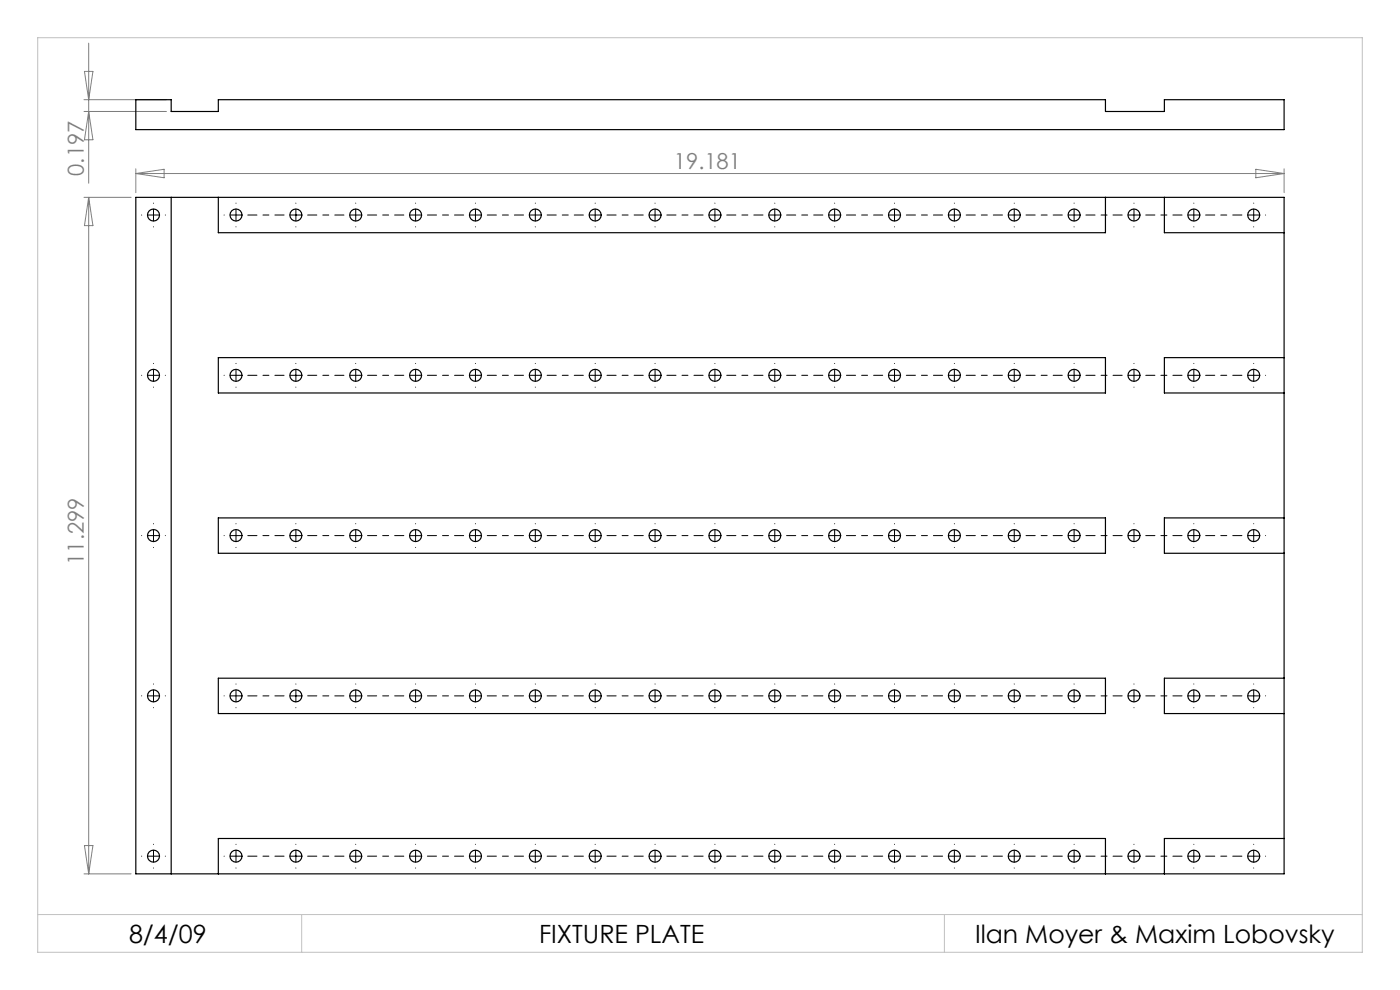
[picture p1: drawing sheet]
<svg xmlns="http://www.w3.org/2000/svg" width="297mm" height="210mm" viewBox="0 0 297 210" stroke-linecap="round" stroke-linejoin="round" font-family="sans-serif">
<defs><g id="words">
<g font-size="5.3">
<text x="27.4" y="200">8/4/09</text>
<text x="114.4" y="200">FIXTURE PLATE</text>
<text x="206.9" y="200">Ilan Moyer &amp; Maxim Lobovsky</text>
</g>
<g font-size="4.7" fill="#808080">
<text x="143" y="35.8">19.181</text>
<text x="17.8" y="37.3" transform="rotate(-90 17.8 37.3)">0.197</text>
<text x="17.8" y="119.8" transform="rotate(-90 17.8 119.8)">11.299</text>
</g>
</g></defs>
<g fill="none" stroke="#000" stroke-width=".21" stroke-dasharray="15.2 1.3 1.3 1.3">
<path d="M30.1 45.6h-.1M32.6 43.1h.1M32.6 48.1h.1M35.1 45.6h.1M47.6 45.6h-.1M50.1 45.6v1.3M50.1 45.6h1.2M50.1 45.6v-1.2M50.1 45.6h-1.3M50.1 48.1h.1M50.1 43.1h.1M62.8 48.1h.1"/>
<path d="M62.8 43.1h.1M75.5 45.6v1.3M75.5 45.6h1.2M75.5 45.6v-1.2M75.5 45.6h-1.3M75.5 48.1h.1M75.5 43.1h.1M88.2 45.6v1.3M88.2 45.6h1.2M88.2 45.6v-1.2M88.2 45.6h-1.3M88.2 48.1h.1"/>
<path d="M88.2 43.1h.1M100.9 45.6v1.3M100.9 45.6h1.2M100.9 45.6v-1.2M100.9 45.6h-1.3M100.9 48.1h.1M100.9 43.1h.1M113.6 45.6v1.3M113.6 45.6h1.2M113.6 45.6v-1.2M113.6 45.6h-1.3M113.6 48.1h.1"/>
<path d="M113.6 43.1h.1M126.3 45.6v1.3M126.3 45.6h1.2M126.3 45.6v-1.2M126.3 45.6h-1.3M126.3 48.1h.1M126.3 43.1h.1M139 45.6v1.3M139 45.6h1.2M139 45.6v-1.2M139 45.6h-1.3M139 48.1h.1"/>
<path d="M139 43.1h.1M151.7 45.6v1.3M151.7 45.6h1.2M151.7 45.6v-1.2M151.7 45.6h-1.3M151.7 48.1h.1M151.7 43.1h.1M164.4 45.6v1.3M164.4 45.6h1.2M164.4 45.6v-1.2M164.4 45.6h-1.3M164.4 48.1h.1"/>
<path d="M164.4 43.1h.1M177.1 45.6v1.3M177.1 45.6h1.2M177.1 45.6v-1.2M177.1 45.6h-1.3M177.1 48.1h.1M177.1 43.1h.1M189.8 45.6v1.3M189.8 45.6h1.2M189.8 45.6v-1.2M189.8 45.6h-1.3M189.8 48.1h.1"/>
<path d="M189.8 43.1h.1M202.5 45.6v1.3M202.5 45.6h1.2M202.5 45.6v-1.2M202.5 45.6h-1.3M202.5 48.1h.1M202.5 43.1h.1M215.2 45.6v1.3M215.2 45.6h1.2M215.2 45.6v-1.2M215.2 45.6h-1.3M215.2 48.1h.1"/>
<path d="M215.2 43.1h.1M227.9 45.6v1.3M227.9 45.6h1.2M227.9 45.6v-1.2M227.9 45.6h-1.3M227.9 48.1h.1M227.9 43.1h.1M240.6 45.6v1.3M240.6 45.6h1.2M240.6 45.6v-1.2M240.6 45.6h-1.3M240.6 48.1h.1"/>
<path d="M240.6 43.1h.1M253.3 45.6v1.3M253.3 45.6h1.2M253.3 45.6v-1.2M253.3 45.6h-1.3M253.3 48.1h.1M253.3 43.1h.1M266 45.6v1.3M266 45.6h1.2M266 45.6v-1.2M266 45.6h-1.3M266 48.1h.1"/>
<path d="M266 43.1h.1M268.5 45.6h.1M30.1 79.6h-.1M32.6 77.1h.1M35.1 79.6h.1M47.6 79.6h-.1M50.1 79.6v1.3M50.1 79.6h1.2M50.1 79.6v-1.2M50.1 79.6h-1.3M50.1 77.1h.1M62.8 77.1h.1"/>
<path d="M75.5 79.6v1.3M75.5 79.6h1.2M75.5 79.6v-1.2M75.5 79.6h-1.3M75.5 77.1h.1M88.2 79.6v1.3M88.2 79.6h1.2M88.2 79.6v-1.2M88.2 79.6h-1.3M88.2 77.1h.1M100.9 79.6v1.3M100.9 79.6h1.2"/>
<path d="M100.9 79.6v-1.2M100.9 79.6h-1.3M100.9 77.1h.1M113.6 79.6v1.3M113.6 79.6h1.2M113.6 79.6v-1.2M113.6 79.6h-1.3M113.6 77.1h.1M126.3 79.6v1.3M126.3 79.6h1.2M126.3 79.6v-1.2M126.3 79.6h-1.3"/>
<path d="M126.3 77.1h.1M139 79.6v1.3M139 79.6h1.2M139 79.6v-1.2M139 79.6h-1.3M139 77.1h.1M151.7 79.6v1.3M151.7 79.6h1.2M151.7 79.6v-1.2M151.7 79.6h-1.3M151.7 77.1h.1M164.4 79.6v1.3"/>
<path d="M164.4 79.6h1.2M164.4 79.6v-1.2M164.4 79.6h-1.3M164.4 77.1h.1M177.1 79.6v1.3M177.1 79.6h1.2M177.1 79.6v-1.2M177.1 79.6h-1.3M177.1 77.1h.1M189.8 79.6v1.3M189.8 79.6h1.2M189.8 79.6v-1.2"/>
<path d="M189.8 79.6h-1.3M189.8 77.1h.1M202.5 79.6v1.3M202.5 79.6h1.2M202.5 79.6v-1.2M202.5 79.6h-1.3M202.5 77.1h.1M215.2 79.6v1.3M215.2 79.6h1.2M215.2 79.6v-1.2M215.2 79.6h-1.3M215.2 77.1h.1"/>
<path d="M227.9 79.6v1.3M227.9 79.6h1.2M227.9 79.6v-1.2M227.9 79.6h-1.3M227.9 77.1h.1M240.6 79.6v1.3M240.6 79.6h1.2M240.6 79.6v-1.2M240.6 79.6h-1.3M240.6 77.1h.1M253.3 79.6v1.3M253.3 79.6h1.2"/>
<path d="M253.3 79.6v-1.2M253.3 79.6h-1.3M253.3 77.1h.1M266 79.6v1.3M266 79.6h1.2M266 79.6v-1.2M266 79.6h-1.3M266 77.1h.1M268.5 79.6h.1M32.6 82.1h.1M50.1 82.1h.1M62.8 82.1h.1"/>
<path d="M75.5 82.1h.1M88.2 82.1h.1M100.9 82.1h.1M113.6 82.1h.1M126.3 82.1h.1M139 82.1h.1M151.7 82.1h.1M164.4 82.1h.1M177.1 82.1h.1M189.8 82.1h.1M202.5 82.1h.1M215.2 82.1h.1"/>
<path d="M227.9 82.1h.1M240.6 82.1h.1M253.3 82.1h.1M266 82.1h.1M30.1 113.6h-.1M32.6 111.1h.1M32.6 116.1h.1M35.1 113.6h.1M47.6 113.6h-.1M50.1 113.6v1.3M50.1 113.6h1.2M50.1 113.6v-1.2"/>
<path d="M50.1 113.6h-1.3M50.1 116.1h.1M50.1 111.1h.1M62.8 116.1h.1M62.8 111.1h.1M75.5 113.6v1.3M75.5 113.6h1.2M75.5 113.6v-1.2M75.5 113.6h-1.3M75.5 116.1h.1M75.5 111.1h.1M88.2 113.6v1.3"/>
<path d="M88.2 113.6h1.2M88.2 113.6v-1.2M88.2 113.6h-1.3M88.2 116.1h.1M88.2 111.1h.1M100.9 113.6v1.3M100.9 113.6h1.2M100.9 113.6v-1.2M100.9 113.6h-1.3M100.9 116.1h.1M100.9 111.1h.1M113.6 113.6v1.3"/>
<path d="M113.6 113.6h1.2M113.6 113.6v-1.2M113.6 113.6h-1.3M113.6 116.1h.1M113.6 111.1h.1M126.3 113.6v1.3M126.3 113.6h1.2M126.3 113.6v-1.2M126.3 113.6h-1.3M126.3 116.1h.1M126.3 111.1h.1M139 113.6v1.3"/>
<path d="M139 113.6h1.2M139 113.6v-1.2M139 113.6h-1.3M139 116.1h.1M139 111.1h.1M151.7 113.6v1.3M151.7 113.6h1.2M151.7 113.6v-1.2M151.7 113.6h-1.3M151.7 116.1h.1M151.7 111.1h.1M164.4 113.6v1.3"/>
<path d="M164.4 113.6h1.2M164.4 113.6v-1.2M164.4 113.6h-1.3M164.4 116.1h.1M164.4 111.1h.1M177.1 113.6v1.3M177.1 113.6h1.2M177.1 113.6v-1.2M177.1 113.6h-1.3M177.1 116.1h.1M177.1 111.1h.1M189.8 113.6v1.3"/>
<path d="M189.8 113.6h1.2M189.8 113.6v-1.2M189.8 113.6h-1.3M189.8 116.1h.1M189.8 111.1h.1M202.5 113.6v1.3M202.5 113.6h1.2M202.5 113.6v-1.2M202.5 113.6h-1.3M202.5 116.1h.1M202.5 111.1h.1M215.2 113.6v1.3"/>
<path d="M215.2 113.6h1.2M215.2 113.6v-1.2M215.2 113.6h-1.3M215.2 116.1h.1M215.2 111.1h.1M227.9 113.6v1.3M227.9 113.6h1.2M227.9 113.6v-1.2M227.9 113.6h-1.3M227.9 116.1h.1M227.9 111.1h.1M240.6 113.6v1.3"/>
<path d="M240.6 113.6h1.2M240.6 113.6v-1.2M240.6 113.6h-1.3M240.6 116.1h.1M240.6 111.1h.1M253.3 113.6v1.3M253.3 113.6h1.2M253.3 113.6v-1.2M253.3 113.6h-1.3M253.3 116.1h.1M253.3 111.1h.1M266 113.6v1.3"/>
<path d="M266 113.6h1.2M266 113.6v-1.2M266 113.6h-1.3M266 116.1h.1M266 111.1h.1M268.5 113.6h.1M30.1 147.6h-.1M32.6 145.1h.1M32.6 150.1h.1M35.1 147.6h.1M47.6 147.6h-.1M50.1 147.6v1.3"/>
<path d="M50.1 147.6h1.2M50.1 147.6v-1.2M50.1 147.6h-1.3M50.1 150.1h.1M50.1 145.1h.1M62.8 150.1h.1M62.8 145.1h.1M75.5 147.6v1.3M75.5 147.6h1.2M75.5 147.6v-1.2M75.5 147.6h-1.3M75.5 150.1h.1"/>
<path d="M75.5 145.1h.1M88.2 147.6v1.3M88.2 147.6h1.2M88.2 147.6v-1.2M88.2 147.6h-1.3M88.2 150.1h.1M88.2 145.1h.1M100.9 147.6v1.3M100.9 147.6h1.2M100.9 147.6v-1.2M100.9 147.6h-1.3M100.9 150.1h.1"/>
<path d="M100.9 145.1h.1M113.6 147.6v1.3M113.6 147.6h1.2M113.6 147.6v-1.2M113.6 147.6h-1.3M113.6 150.1h.1M113.6 145.1h.1M126.3 147.6v1.3M126.3 147.6h1.2M126.3 147.6v-1.2M126.3 147.6h-1.3M126.3 150.1h.1"/>
<path d="M126.3 145.1h.1M139 147.6v1.3M139 147.6h1.2M139 147.6v-1.2M139 147.6h-1.3M139 150.1h.1M139 145.1h.1M151.7 147.6v1.3M151.7 147.6h1.2M151.7 147.6v-1.2M151.7 147.6h-1.3M151.7 150.1h.1"/>
<path d="M151.7 145.1h.1M164.4 147.6v1.3M164.4 147.6h1.2M164.4 147.6v-1.2M164.4 147.6h-1.3M164.4 150.1h.1M164.4 145.1h.1M177.1 147.6v1.3M177.1 147.6h1.2M177.1 147.6v-1.2M177.1 147.6h-1.3M177.1 150.1h.1"/>
<path d="M177.1 145.1h.1M189.8 147.6v1.3M189.8 147.6h1.2M189.8 147.6v-1.2M189.8 147.6h-1.3M189.8 150.1h.1M189.8 145.1h.1M202.5 147.6v1.3M202.5 147.6h1.2M202.5 147.6v-1.2M202.5 147.6h-1.3M202.5 150.1h.1"/>
<path d="M202.5 145.1h.1M215.2 147.6v1.3M215.2 147.6h1.2M215.2 147.6v-1.2M215.2 147.6h-1.3M215.2 150.1h.1M215.2 145.1h.1M227.9 147.6v1.3M227.9 147.6h1.2M227.9 147.6v-1.2M227.9 147.6h-1.3M227.9 150.1h.1"/>
<path d="M227.9 145.1h.1M240.6 147.6v1.3M240.6 147.6h1.2M240.6 147.6v-1.2M240.6 147.6h-1.3M240.6 150.1h.1M240.6 145.1h.1M253.3 147.6v1.3M253.3 147.6h1.2M253.3 147.6v-1.2M253.3 147.6h-1.3M253.3 150.1h.1"/>
<path d="M253.3 145.1h.1M266 147.6v1.3M266 147.6h1.2M266 147.6v-1.2M266 147.6h-1.3M266 150.1h.1M266 145.1h.1M268.5 147.6h.1M32.6 179.1h.1M50.1 179.1h.1M62.8 179.1h.1M75.5 179.1h.1"/>
<path d="M88.2 179.1h.1M100.9 179.1h.1M113.6 179.1h.1M126.3 179.1h.1M139 179.1h.1M151.7 179.1h.1M164.4 179.1h.1M177.1 179.1h.1M189.8 179.1h.1M202.5 179.1h.1M215.2 179.1h.1M227.9 179.1h.1"/>
<path d="M240.6 179.1h.1M253.3 179.1h.1M266 179.1h.1M30.1 181.6h-.1M32.6 184.1h.1M35.1 181.6h.1M47.6 181.6h-.1M50.1 181.6v1.3M50.1 181.6h1.2M50.1 181.6v-1.2M50.1 181.6h-1.3M50.1 184.1h.1"/>
<path d="M62.8 184.1h.1M75.5 181.6v1.3M75.5 181.6h1.2M75.5 181.6v-1.2M75.5 181.6h-1.3M75.5 184.1h.1M88.2 181.6v1.3M88.2 181.6h1.2M88.2 181.6v-1.2M88.2 181.6h-1.3M88.2 184.1h.1M100.9 181.6v1.3"/>
<path d="M100.9 181.6h1.2M100.9 181.6v-1.2M100.9 181.6h-1.3M100.9 184.1h.1M113.6 181.6v1.3M113.6 181.6h1.2M113.6 181.6v-1.2M113.6 181.6h-1.3M113.6 184.1h.1M126.3 181.6v1.3M126.3 181.6h1.2M126.3 181.6v-1.2"/>
<path d="M126.3 181.6h-1.3M126.3 184.1h.1M139 181.6v1.3M139 181.6h1.2M139 181.6v-1.2M139 181.6h-1.3M139 184.1h.1M151.7 181.6v1.3M151.7 181.6h1.2M151.7 181.6v-1.2M151.7 181.6h-1.3M151.7 184.1h.1"/>
<path d="M164.4 181.6v1.3M164.4 181.6h1.2M164.4 181.6v-1.2M164.4 181.6h-1.3M164.4 184.1h.1M177.1 181.6v1.3M177.1 181.6h1.2M177.1 181.6v-1.2M177.1 181.6h-1.3M177.1 184.1h.1M189.8 181.6v1.3M189.8 181.6h1.2"/>
<path d="M189.8 181.6v-1.2M189.8 181.6h-1.3M189.8 184.1h.1M202.5 181.6v1.3M202.5 181.6h1.2M202.5 181.6v-1.2M202.5 181.6h-1.3M202.5 184.1h.1M215.2 181.6v1.3M215.2 181.6h1.2M215.2 181.6v-1.2M215.2 181.6h-1.3"/>
<path d="M215.2 184.1h.1M227.9 181.6v1.3M227.9 181.6h1.2M227.9 181.6v-1.2M227.9 181.6h-1.3M227.9 184.1h.1M240.6 181.6v1.3M240.6 181.6h1.2M240.6 181.6v-1.2M240.6 181.6h-1.3M240.6 184.1h.1M253.3 181.6v1.3"/>
<path d="M253.3 181.6h1.2M253.3 181.6v-1.2M253.3 181.6h-1.3M253.3 184.1h.1M266 181.6v1.3M266 181.6h1.2M266 181.6v-1.2M266 181.6h-1.3M266 184.1h.1M268.5 181.6h.1"/>
</g>
<g fill="none" stroke="#000" stroke-width=".21" stroke-dasharray="15.2 1.3 1.3 1.3" stroke-dashoffset="13.3">
<path d="M60.3 45.6h-7.7M73 45.6h-7.7M85.7 45.6h-7.7M98.4 45.6h-7.7M111.1 45.6h-7.7M123.8 45.6h-7.7M136.5 45.6h-7.7M149.2 45.6h-7.7M161.9 45.6h-7.7M174.6 45.6h-7.7M187.3 45.6h-7.7M200 45.6h-7.7"/>
<path d="M212.7 45.6h-7.7M225.4 45.6h-7.7M238.1 45.6h-7.7M250.8 45.6h-7.7M263.5 45.6h-7.7M60.3 79.6h-7.7M73 79.6h-7.7M85.7 79.6h-7.7M98.4 79.6h-7.7M111.1 79.6h-7.7M123.8 79.6h-7.7M136.5 79.6h-7.7"/>
<path d="M149.2 79.6h-7.7M161.9 79.6h-7.7M174.6 79.6h-7.7M187.3 79.6h-7.7M200 79.6h-7.7M212.7 79.6h-7.7M225.4 79.6h-7.7M238.1 79.6h-7.7M250.8 79.6h-7.7M263.5 79.6h-7.7M60.3 113.6h-7.7M73 113.6h-7.7"/>
<path d="M85.7 113.6h-7.7M98.4 113.6h-7.7M111.1 113.6h-7.7M123.8 113.6h-7.7M136.5 113.6h-7.7M149.2 113.6h-7.7M161.9 113.6h-7.7M174.6 113.6h-7.7M187.3 113.6h-7.7M200 113.6h-7.7M212.7 113.6h-7.7M225.4 113.6h-7.7"/>
<path d="M238.1 113.6h-7.7M250.8 113.6h-7.7M263.5 113.6h-7.7M60.3 147.6h-7.7M73 147.6h-7.7M85.7 147.6h-7.7M98.4 147.6h-7.7M111.1 147.6h-7.7M123.8 147.6h-7.7M136.5 147.6h-7.7M149.2 147.6h-7.7M161.9 147.6h-7.7"/>
<path d="M174.6 147.6h-7.7M187.3 147.6h-7.7M200 147.6h-7.7M212.7 147.6h-7.7M225.4 147.6h-7.7M238.1 147.6h-7.7M250.8 147.6h-7.7M263.5 147.6h-7.7M60.3 181.6h-7.7M73 181.6h-7.7M85.7 181.6h-7.7M98.4 181.6h-7.7"/>
<path d="M111.1 181.6h-7.7M123.8 181.6h-7.7M136.5 181.6h-7.7M149.2 181.6h-7.7M161.9 181.6h-7.7M174.6 181.6h-7.7M187.3 181.6h-7.7M200 181.6h-7.7M212.7 181.6h-7.7M225.4 181.6h-7.7M238.1 181.6h-7.7M250.8 181.6h-7.7"/>
<path d="M263.5 181.6h-7.7"/>
</g>
<g fill="none" stroke="#000" stroke-width=".21">
<path d="M31.3 45.6h2.5M32.6 44.4v2.5M61.5 45.6h2.5M62.8 44.4v2.5M31.3 79.6h2.5M32.6 78.4v2.5M61.5 79.6h2.5M62.8 78.4v2.5M31.3 113.6h2.5M32.6 112.4v2.5M61.5 113.6h2.5M62.8 112.4v2.5"/>
<path d="M31.3 147.6h2.5M32.6 146.4v2.5M61.5 147.6h2.5M62.8 146.4v2.5M31.3 181.6h2.5M32.6 180.4v2.5M61.5 181.6h2.5M62.8 180.4v2.5"/>
</g>
<path d="M8 8h281v194h-281zM8 194h281M64 194v8M200.3 194v8" fill="none" stroke="#c0c0c0" stroke-width=".21"/>
<g fill="none" stroke="#808080" stroke-width=".21">
<path d="M17.9 15.1h1.8l-.9 6zM18.8 9.1v29.8M17.8 23.6h17.5M17.8 21.1h17.5M18.8 23.6l.9 6h-1.8zM28.8 35.8v5.1M28.8 36.8h243.6M28.8 36.8l6-.9v1.8zM266.4 35.9l6 .9-6 .9zM272.4 35.8v5.1M17.8 41.9h10M18.8 41.9v143.5"/>
<path d="M18.8 41.9l.9 6h-1.8zM17.9 179.4h1.8l-.9 6zM17.8 185.4h10"/>
</g>
<g fill="none" stroke="#000" stroke-width=".25">
<path d="M28.8 21.1h7.5v2.5h10v-2.5h188.2v2.5h12.5v-2.5h25.4v6.4h-243.6zM28.8 41.9h243.6v143.5h-243.6zM36.3 41.9v143.5M46.3 41.9v7.5h188.2v-7.5M247 41.9v7.5h25.4M46.3 75.9h188.2v7.5h-188.2zM272.4 75.9h-25.4v7.5h25.4M46.3 109.9h188.2v7.5h-188.2zM272.4 109.9h-25.4v7.5h25.4M46.3 143.9h188.2v7.5h-188.2zM272.4 143.9h-25.4v7.5h25.4M272.4 177.9h-25.4v7.5"/>
<path d="M46.3 185.4v-7.5h188.2v7.5"/>
<circle cx="32.6" cy="45.6" r="1.28"/>
<circle cx="50.1" cy="45.6" r="1.28"/>
<circle cx="62.8" cy="45.6" r="1.28"/>
<circle cx="75.5" cy="45.6" r="1.28"/>
<circle cx="88.2" cy="45.6" r="1.28"/>
<circle cx="100.9" cy="45.6" r="1.28"/>
<circle cx="113.6" cy="45.6" r="1.28"/>
<circle cx="126.3" cy="45.6" r="1.28"/>
<circle cx="139" cy="45.6" r="1.28"/>
<circle cx="151.7" cy="45.6" r="1.28"/>
<circle cx="164.4" cy="45.6" r="1.28"/>
<circle cx="177.1" cy="45.6" r="1.28"/>
<circle cx="189.8" cy="45.6" r="1.28"/>
<circle cx="202.5" cy="45.6" r="1.28"/>
<circle cx="215.2" cy="45.6" r="1.28"/>
<circle cx="227.9" cy="45.6" r="1.28"/>
<circle cx="240.6" cy="45.6" r="1.28"/>
<circle cx="253.3" cy="45.6" r="1.28"/>
<circle cx="266" cy="45.6" r="1.28"/>
<circle cx="32.6" cy="79.6" r="1.28"/>
<circle cx="50.1" cy="79.6" r="1.28"/>
<circle cx="62.8" cy="79.6" r="1.28"/>
<circle cx="75.5" cy="79.6" r="1.28"/>
<circle cx="88.2" cy="79.6" r="1.28"/>
<circle cx="100.9" cy="79.6" r="1.28"/>
<circle cx="113.6" cy="79.6" r="1.28"/>
<circle cx="126.3" cy="79.6" r="1.28"/>
<circle cx="139" cy="79.6" r="1.28"/>
<circle cx="151.7" cy="79.6" r="1.28"/>
<circle cx="164.4" cy="79.6" r="1.28"/>
<circle cx="177.1" cy="79.6" r="1.28"/>
<circle cx="189.8" cy="79.6" r="1.28"/>
<circle cx="202.5" cy="79.6" r="1.28"/>
<circle cx="215.2" cy="79.6" r="1.28"/>
<circle cx="227.9" cy="79.6" r="1.28"/>
<circle cx="240.6" cy="79.6" r="1.28"/>
<circle cx="253.3" cy="79.6" r="1.28"/>
<circle cx="266" cy="79.6" r="1.28"/>
<circle cx="32.6" cy="113.6" r="1.28"/>
<circle cx="50.1" cy="113.6" r="1.28"/>
<circle cx="62.8" cy="113.6" r="1.28"/>
<circle cx="75.5" cy="113.6" r="1.28"/>
<circle cx="88.2" cy="113.6" r="1.28"/>
<circle cx="100.9" cy="113.6" r="1.28"/>
<circle cx="113.6" cy="113.6" r="1.28"/>
<circle cx="126.3" cy="113.6" r="1.28"/>
<circle cx="139" cy="113.6" r="1.28"/>
<circle cx="151.7" cy="113.6" r="1.28"/>
<circle cx="164.4" cy="113.6" r="1.28"/>
<circle cx="177.1" cy="113.6" r="1.28"/>
<circle cx="189.8" cy="113.6" r="1.28"/>
<circle cx="202.5" cy="113.6" r="1.28"/>
<circle cx="215.2" cy="113.6" r="1.28"/>
<circle cx="227.9" cy="113.6" r="1.28"/>
<circle cx="240.6" cy="113.6" r="1.28"/>
<circle cx="253.3" cy="113.6" r="1.28"/>
<circle cx="266" cy="113.6" r="1.28"/>
<circle cx="32.6" cy="147.6" r="1.28"/>
<circle cx="50.1" cy="147.6" r="1.28"/>
<circle cx="62.8" cy="147.6" r="1.28"/>
<circle cx="75.5" cy="147.6" r="1.28"/>
<circle cx="88.2" cy="147.6" r="1.28"/>
<circle cx="100.9" cy="147.6" r="1.28"/>
<circle cx="113.6" cy="147.6" r="1.28"/>
<circle cx="126.3" cy="147.6" r="1.28"/>
<circle cx="139" cy="147.6" r="1.28"/>
<circle cx="151.7" cy="147.6" r="1.28"/>
<circle cx="164.4" cy="147.6" r="1.28"/>
<circle cx="177.1" cy="147.6" r="1.28"/>
<circle cx="189.8" cy="147.6" r="1.28"/>
<circle cx="202.5" cy="147.6" r="1.28"/>
<circle cx="215.2" cy="147.6" r="1.28"/>
<circle cx="227.9" cy="147.6" r="1.28"/>
<circle cx="240.6" cy="147.6" r="1.28"/>
<circle cx="253.3" cy="147.6" r="1.28"/>
<circle cx="266" cy="147.6" r="1.28"/>
<circle cx="32.6" cy="181.6" r="1.28"/>
<circle cx="50.1" cy="181.6" r="1.28"/>
<circle cx="62.8" cy="181.6" r="1.28"/>
<circle cx="75.5" cy="181.6" r="1.28"/>
<circle cx="88.2" cy="181.6" r="1.28"/>
<circle cx="100.9" cy="181.6" r="1.28"/>
<circle cx="113.6" cy="181.6" r="1.28"/>
<circle cx="126.3" cy="181.6" r="1.28"/>
<circle cx="139" cy="181.6" r="1.28"/>
<circle cx="151.7" cy="181.6" r="1.28"/>
<circle cx="164.4" cy="181.6" r="1.28"/>
<circle cx="177.1" cy="181.6" r="1.28"/>
<circle cx="189.8" cy="181.6" r="1.28"/>
<circle cx="202.5" cy="181.6" r="1.28"/>
<circle cx="215.2" cy="181.6" r="1.28"/>
<circle cx="227.9" cy="181.6" r="1.28"/>
<circle cx="240.6" cy="181.6" r="1.28"/>
<circle cx="253.3" cy="181.6" r="1.28"/>
<circle cx="266" cy="181.6" r="1.28"/>
</g>
<use href="#words"/>
</svg>
